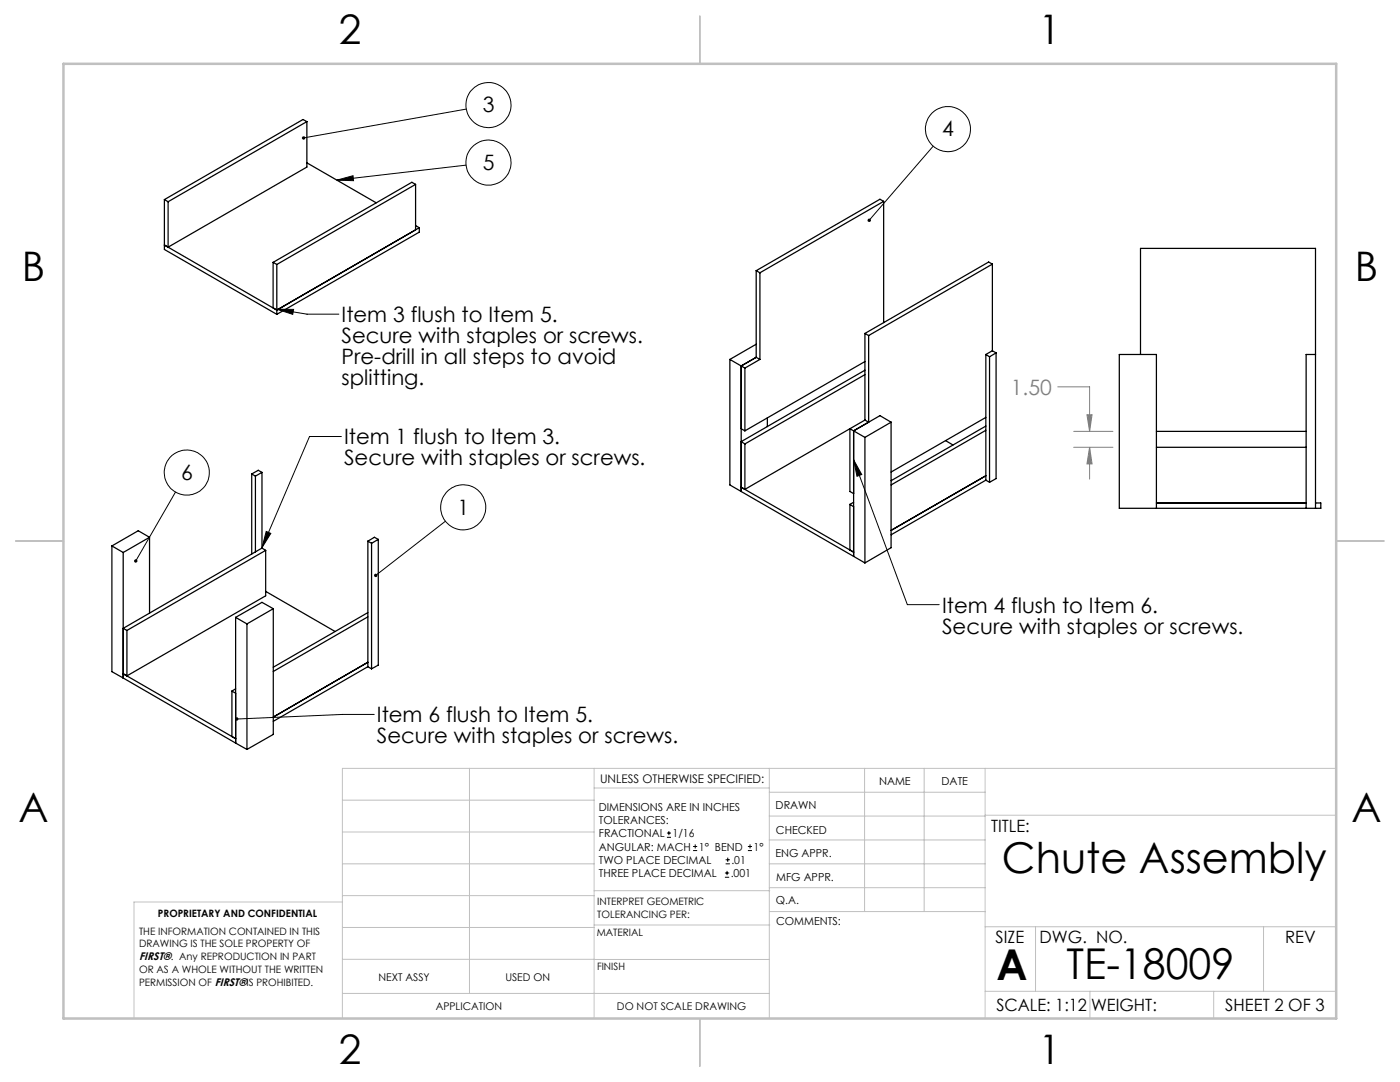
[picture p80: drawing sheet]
<svg xmlns="http://www.w3.org/2000/svg" width="279mm" height="216mm" viewBox="0 0 279 216" stroke-linecap="round" stroke-linejoin="round" font-family="sans-serif">
<defs><g id="words">
<g font-size="8.5">
<text x="200" y="174.2">Chute Assembly</text>
<text x="198.9" y="195.5">A</text>
<text x="212.9" y="195.4">TE-18009</text>
</g>
<g font-size="8.1">
<text x="67.6" y="8.9">2</text>
<text x="207.3" y="8.9">1</text>
<text x="4.4" y="56.2">B</text>
<text x="270.4" y="56.2">B</text>
<text x="3.7" y="164.1">A</text>
<text x="269.7" y="164.1">A</text>
<text x="67.6" y="212.4">2</text>
<text x="207.3" y="212.4">1</text>
</g>
<g font-size="4.2">
<text x="96.3" y="22.4">3</text>
<text x="188" y="27.2">4</text>
<text x="96.3" y="33.9">5</text>
<text x="68.2" y="64.3">Item 3 flush to Item 5.</text>
<text x="68.2" y="68.4">Secure with staples or screws.</text>
<text x="68.2" y="72.6">Pre-drill in all steps to avoid</text>
<text x="68.2" y="76.8">splitting.</text>
<text x="68.7" y="88.7">Item 1 flush to Item 3.</text>
<text x="36.1" y="95.8">6</text>
<text x="68.7" y="92.8">Secure with staples or screws.</text>
<text x="91.3" y="102.7">1</text>
<text x="188" y="122.3">Item 4 flush to Item 6.</text>
<text x="188" y="126.4">Secure with staples or screws.</text>
<text x="75.2" y="144.1">Item 6 flush to Item 5.</text>
<text x="75.2" y="148.3">Secure with staples or screws.</text>
</g>
<text font-size="4.2" fill="#808080" x="201.7" y="78.8">1.50</text>
<g font-size="3.4">
<text x="197.8" y="166">TITLE:</text>
<text x="198.7" y="188.1">SIZE</text>
<text x="207.5" y="188.1">DWG. NO.</text>
<text x="256.5" y="188.2">REV</text>
<text x="198.8" y="201.7">SCALE: 1:12</text>
<text x="217.7" y="201.8">WEIGHT:</text>
<text x="244.5" y="201.7">SHEET 2 OF 3</text>
</g>
<text font-size="2.4" x="119.8" y="156.2">UNLESS OTHERWISE SPECIFIED:</text>
<g font-size="2.2">
<text x="119.5" y="161.8">DIMENSIONS ARE IN INCHES</text>
<text x="154.8" y="161.4">DRAWN</text>
<text x="175.4" y="156.6">NAME</text>
<text x="187.9" y="156.7">DATE</text>
<text x="119.5" y="164.4">TOLERANCES:</text>
<text x="119.5" y="167.1">FRACTIONAL</text>
<text x="134.2" y="167.1">1/16</text>
<text x="154.9" y="166.3">CHECKED</text>
<text x="119.5" y="172.4">TWO PLACE DECIMAL</text>
<text x="119.5" y="169.7">ANGULAR: MACH</text>
<text x="139.5" y="169.7">1° BEND</text>
<text x="146" y="172.4">.01</text>
<text x="150.4" y="169.7">1°</text>
<text x="154.8" y="171">ENG APPR.</text>
<text x="119.5" y="175">THREE PLACE DECIMAL</text>
<text x="145.8" y="175">.001</text>
<text x="154.9" y="175.7">MFG APPR.</text>
<text x="154.9" y="180.4">Q.A.</text>
<text x="154.9" y="184.6">COMMENTS:</text>
<text x="27.8" y="191.6">FIRST®. Any REPRODUCTION IN PART</text>
</g>
<g font-size="2.1">
<text x="75.5" y="195.7">NEXT ASSY</text>
<text x="100.9" y="195.7">USED ON</text>
<text x="86.9" y="201.5">APPLICATION</text>
<text x="123.1" y="201.6">DO NOT SCALE DRAWING</text>
</g>
<g font-size="2">
<text x="31.5" y="182.9">PROPRIETARY AND CONFIDENTIAL</text>
<text x="119.2" y="180.6">INTERPRET GEOMETRIC</text>
<text x="119.2" y="183.1">TOLERANCING PER:</text>
<text x="27.8" y="186.5">THE INFORMATION CONTAINED IN THIS</text>
<text x="27.8" y="189">DRAWING IS THE SOLE PROPERTY OF</text>
<text x="119.1" y="186.7">MATERIAL</text>
<text x="27.8" y="194.1">OR AS A WHOLE WITHOUT THE WRITTEN</text>
<text x="27.8" y="196.7">PERMISSION OF FIRST®IS PROHIBITED.</text>
<text x="119.1" y="193.5">FINISH</text>
</g>
</g></defs>
<g fill="none" stroke="#c0c0c0" stroke-width=".2">
<path d="M68.3 159.7h50.3M93.7 153.3v44.9M118.6 153.3v49.9M118.6 157.2h34.9M153.5 153.3v49.9M153.5 158.1h43.1M172.5 153.3v28.6M184.4 153.3v28.6M196.6 153.3v49.9M266.7 153.3h-198.4v49.9M68.3 178.7h50.3M68.3 172.4h50.3"/>
<path d="M68.3 166h50.3M68.3 180h-41.6v23.2M118.6 177.7h35M153.5 167.6h43.1M153.5 162.8h43.1M153.5 172.4h43.1M153.5 177.1h43.1M196.6 162.7h70.1M68.3 198.2h85.2M68.3 191.4l85.2 .1M68.3 185.1h50.3M118.6 184.6h35"/>
<path d="M153.6 181.9h43M196.6 197.8h70.1M196.6 184.9h70.1M206.7 184.9v12.9M217.5 197.8v5.4M242.2 197.8v5.4M252.2 184.9v12.9"/>
</g>
<path d="M139.7 3.2v9.5M3.1 107.9h9.6M266.7 107.9h9.5M139.7 203.2v9.6" fill="none" stroke="#c0c0c0" stroke-width=".25"/>
<path d="M12.7 12.7h254v190.5h-254z" fill="none" stroke="#c0c0c0" stroke-width=".5"/>
<g fill="none" stroke="#000" stroke-width=".2">
<path d="M67.2 35.9l3.2-.8 .2 1zM93 32.9l-25.8 3M93.1 21.8l-32.5 5.7M186.2 29.2l-12.7 14.8M55.2 61.7l6.1 1h6.3M55.2 61.7h3.4l-.2 1zM35 98.2l-7.9 13.7M68.1 87.1h-6.3l-9.5 22.2M170.4 91.8l1.6 2.9-1 .3zM170.4 91.8l10.7 28.8h6.3M53.1 106l.9 .4-1.7 2.9zM88.9 104l-13.9 10.8"/>
<path d="M74.7 142.6h-6.4l-21.1 .9"/>
<circle cx="97.5" cy="21" r="4.5"/>
<circle cx="97.5" cy="32.5" r="4.5"/>
<circle cx="189.2" cy="25.8" r="4.5"/>
<circle cx="37.3" cy="94.3" r="4.5"/>
<circle cx="92.4" cy="101.2" r="4.5"/>
</g>
<path d="M211.1 77.2h6.4v8.9M214.3 86.1h7.8M214.3 89.3h7.8M216.9 82.8h1l-.4 3.3zM217.5 89.3v6.3M217.5 89.3l.4 3.3h-1z" fill="none" stroke="#808080" stroke-width=".2"/>
<path d="M60.4 27.3l-.1 .3 .3-.1-.3 .1a.34 .34 0 0 0 .4 .2 .34 .34 0 0 0 .2-.5 .34 .34 0 0 0-.5 0zM67.2 35.9l3.2-.8 .2 1zM55.2 61.7h3.4l-.2 1zM74.8 114.5l-.2 .2 .1 .3 .3-.2-.3 .2a.35 .35 0 0 0 .5 .1 .35 .35 0 0 0 .1-.5 .35 .35 0 0 0-.5-.1zM26.8 111.8l.1 .4 .2-.3-.2 .3a.33 .33 0 0 0 .5-.1 .33 .33 0 0 0-.2-.5 .33 .33 0 0 0-.4 .2zM53.1 106l.9 .4-1.7 2.9zM47 143.2l-.1 .3h.3h-.3a.33 .33 0 0 0 .5 .2 .33 .33 0 0 0 .1-.5 .33 .33 0 0 0-.5 0zM173.2 43.7v.5l.3-.2-.3 .2a.34 .34 0 0 0 .5 0 .34 .34 0 0 0 0-.5 .34 .34 0 0 0-.5 0zM170.4 91.8l1.6 2.9-1 .3z" fill="#000"/>
<path d="M216.9 82.8h1l-.4 3.3zM217.5 89.3l.4 3.3h-1z" fill="#808080"/>
<g fill="none" stroke="#000" stroke-width=".25">
<path d="M32.8 39.8l.7 .5M32.8 39.8v10l22.4 12.9M61.2 24.3l-.7-.5-27.7 16M61.2 24.3l-27.7 16M61.2 24.3v9l-27.7 16M61.2 32.5l13.9 8M82.9 36.8l-27.7 16M82.9 36.8v9.1M82.9 36.8l-.7-.4-27.7 16M33.5 40.3v9M33.5 49.3l-.7-.4 22.4 13M54.5 52.4l.7 .4"/>
<path d="M54.5 52.4v9l.7 .5M55.2 52.8v9.9M82.9 45l.8 .4M83.7 45.4l-28.5 16.5M83.7 45.4v.9l-28.5 16.4M150.9 54l.8 .4M150.9 54v17.3M151.7 54.4v17.3M176.4 40.2l-24.7 14.2M176.4 40.2v24.2M176.4 40.2l-.8-.4-24.7 14.2M198 52.7l-24.6 14.3"/>
<path d="M198 52.7v17.3M198 52.7l-.7-.4-24.7 14.2M145.7 71.7l2.2 1.3M145.7 71.7v25.1l2.2 1.3M147.9 73v25.1M147.9 73l.8 .4M148.7 73.4v12.6M150.9 71.3l-3 1.7M150.9 68.7l-5.2 3M150.9 71.3l.8 .4M151.7 71.7l-3 1.7M172.6 66.5v17.3"/>
<path d="M172.6 73.9l-24.7 14.2 .8 .5M172.6 74.8l-23.9 13.8M172.6 66.5l.8 .5M172.6 72.1l-23.9 13.9M173.4 67v17.2l-.8-.4M196.7 70.7l.8 .5M196.7 70.7v25.1M197.5 71.2v25M198 70l-1.3 .7M198 70l.8 .4M198.8 70.4l-1.3 .8M198.8 70.4v25.1l-1.3 .7"/>
<path d="M227.6 70.7v-21.1h34.9v51.8M262.5 70.7h-1.8v30.7M50.2 94.6l.8 .4M50.2 94.6v16M51 95v15.1M52.3 94.3l-1.3 .7M52.3 94.3v15.1M52.3 94.3l-.8-.5-1.3 .8M147.9 98.1l24.7 14.2M147.9 85.5l.8 .5M148.7 97.6l-.8-.4 22.5 13-.8-.5v-9.1M148.7 88.6v9"/>
<path d="M153.1 83.4v1.7M169.6 85.5l-20.9 12.1M169.6 85.5v12.6l.8 .4M169.6 85.5l.8 .5M170.4 86v25M170.4 86l2.2 1.3M172.6 87.3v25M172.6 83.8l-3 1.7M177.8 84.2v25.1l-5.2 3M177.8 84.2l-5.2 3.1M177.8 84.2l-2.2-1.3-5.2 3.1M188.7 87.9l1.5 .9"/>
<path d="M196.7 95.8l.8 .4M196.7 94.9l-18.9 10.9M196.7 85.9l-18.9 10.9M196.7 85l-18.9 10.9M196.7 83.3l-18.9 10.9M196.7 95.8l-18.9 10.9M230.8 89.3h29.9M230.8 86.1h29.9M22.3 108.9l2.3 1.3M22.3 108.9v25.1l2.3 1.3M24.6 110.2v25.1M29.8 107.2l-2.2-1.3-5.3 3"/>
<path d="M29.8 107.2l-5.2 3M29.8 107.2v15.1M52.3 109.4l-27.7 16 .7 .4M52.3 109.4l.7 .4M53 109.8v9.1l-27.7 16M53 109.8l-27.7 16M53 118l13.9 8M73.4 108l.8 .4M73.4 108v25M74.2 108.4v25.1M75.5 107.6l-.8-.4-1.3 .8M75.5 107.6l-1.3 .8"/>
<path d="M75.5 107.6v25.1l-1.3 .8M169.6 100.6l.8 .5M170.4 100.2l-.8 .4M230.8 100.4h29.9M262.5 100.4h1.1v1h-40.2v-30.7h7.4v30.7M24.6 135.3l22.4 13M25.3 125.8v9.1M25.3 134.9l-.7-.5 22.4 13-.7-.4v-9.1M46.3 137.9l.7 .4M47 123.2l2.3 1.3M47 123.2v25.1M47 137.4l-.7 .5"/>
<path d="M49.3 124.5v25M54.5 121.5l-2.2-1.3-5.3 3M54.5 121.5l-5.2 3M54.5 121.5v25l-5.2 3M73.4 133l.8 .5M73.4 132.2l-18.9 10.9M73.4 123.1l-18.9 10.9M73.4 122.2l-18.9 10.9M73.4 133l-18.9 10.9M47 148.3l2.3 1.2"/>
</g>
<g fill="none" stroke="#000" stroke-width=".2">
<path d="M133.1 167.1h.8M133.1 166.2h.8M133.5 165.8v.9M138.3 169.7h.8M138.3 168.9h.8M138.7 168.5v.8M144.7 175h.8M144.7 174.2h.8M144.8 172.4h.9M144.8 171.6h.9M145.1 173.8v.8M145.2 171.1v.9"/>
<path d="M149.3 169.7h.8M149.3 168.9h.8M149.7 168.5v.8"/>
</g>
<use href="#words"/>
</svg>
